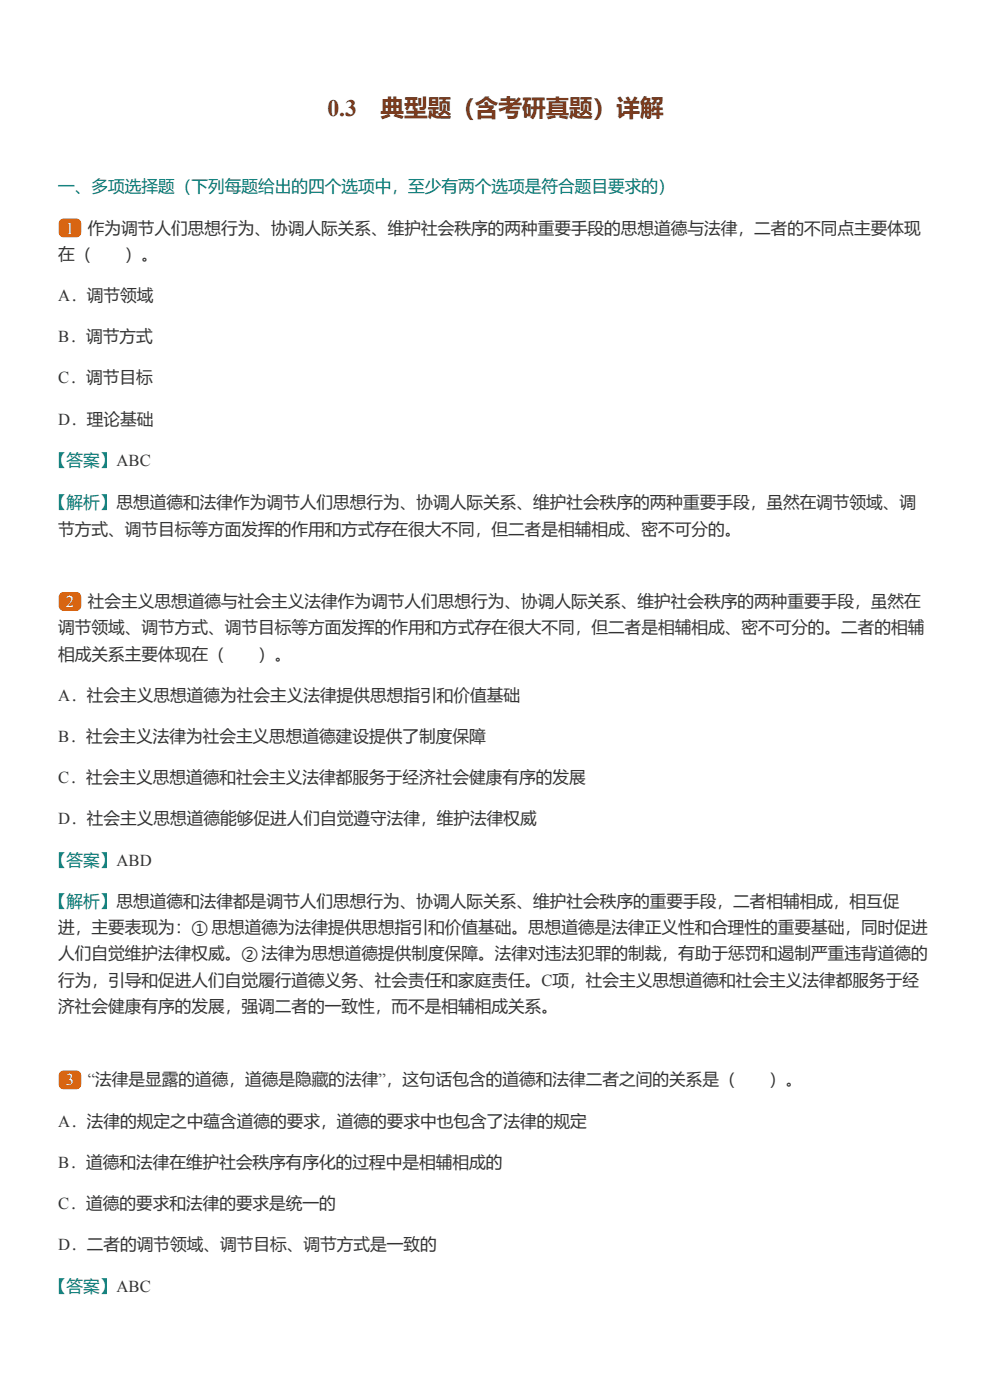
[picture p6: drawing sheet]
<svg xmlns="http://www.w3.org/2000/svg" width="210mm" height="297mm" viewBox="0 0 210 297" stroke-linecap="round" stroke-linejoin="round" font-family="sans-serif">
<defs><g id="words">
<g font-size="5" fill="#712d0e">
<text x="69.3" y="24.6">0.3</text>
<text x="80.6" y="24.6">典型题（含考研真题）详解</text>
</g>
<g font-size="3.5" fill="#007874">
<text x="12.3" y="40.8">一、多项选择题（下列每题给出的四个选项中，至少有两个选项是符合题目要求的）</text>
<text x="10.6" y="98.7">【答案】ABC</text>
<text x="10.6" y="107.7">【解析】思想道德和法律作为调节人们思想行为、协调人际关系、维护社会秩序的两种重要手段，虽然在调节领域、调</text>
<text x="10.6" y="183.4">【答案】ABD</text>
<text x="10.6" y="192.2">【解析】思想道德和法律都是调节人们思想行为、协调人际关系、维护社会秩序的重要手段，二者相辅相成，相互促</text>
<text x="10.6" y="273.7">【答案】ABC</text>
</g>
<g font-size="3.5" fill="#fff">
<text x="13.9" y="49.5">1</text>
<text x="13.9" y="128.6">2</text>
<text x="13.9" y="230">3</text>
</g>
<g font-size="3.5" fill="#333">
<text x="18.6" y="49.5">作为调节人们思想行为、协调人际关系、维护社会秩序的两种重要手段的思想道德与法律，二者的不同点主要体现</text>
<text x="12.3" y="55.1">在（</text>
<text x="26.5" y="55.1">）。</text>
<text x="12.3" y="63.8">A．调节领域</text>
<text x="12.3" y="72.5">B．调节方式</text>
<text x="12.3" y="81.3">C．调节目标</text>
<text x="12.3" y="90">D．理论基础</text>
<text x="12.3" y="113.3">节方式、调节目标等方面发挥的作用和方式存在很大不同，但二者是相辅相成、密不可分的。</text>
<text x="18.6" y="128.6">社会主义思想道德与社会主义法律作为调节人们思想行为、协调人际关系、维护社会秩序的两种重要手段，虽然在</text>
<text x="12.3" y="134.2">调节领域、调节方式、调节目标等方面发挥的作用和方式存在很大不同，但二者是相辅相成、密不可分的。二者的相辅</text>
<text x="12.3" y="139.8">相成关系主要体现在（</text>
<text x="54.7" y="139.8">）。</text>
<text x="12.3" y="148.5">A．社会主义思想道德为社会主义法律提供思想指引和价值基础</text>
<text x="12.3" y="157.2">B．社会主义法律为社会主义思想道德建设提供了制度保障</text>
<text x="12.3" y="166">C．社会主义思想道德和社会主义法律都服务于经济社会健康有序的发展</text>
<text x="12.3" y="174.7">D．社会主义思想道德能够促进人们自觉遵守法律，维护法律权威</text>
<text x="12.3" y="197.7">进，主要表现为：① 思想道德为法律提供思想指引和价值基础。思想道德是法律正义性和合理性的重要基础，同时促进</text>
<text x="12.3" y="203.3">人们自觉维护法律权威。② 法律为思想道德提供制度保障。法律对违法犯罪的制裁，有助于惩罚和遏制严重违背道德的</text>
<text x="12.3" y="208.8">行为，引导和促进人们自觉履行道德义务、社会责任和家庭责任。C项，社会主义思想道德和社会主义法律都服务于经</text>
<text x="12.3" y="214.4">济社会健康有序的发展，强调二者的一致性，而不是相辅相成关系。</text>
<text x="18.6" y="230">“法律是显露的道德，道德是隐藏的法律”，这句话包含的道德和法律二者之间的关系是（</text>
<text x="162.9" y="230">）。</text>
<text x="12.3" y="238.8">A．法律的规定之中蕴含道德的要求，道德的要求中也包含了法律的规定</text>
<text x="12.3" y="247.5">B．道德和法律在维护社会秩序有序化的过程中是相辅相成的</text>
<text x="12.3" y="256.2">C．道德的要求和法律的要求是统一的</text>
<text x="12.3" y="265">D．二者的调节领域、调节目标、调节方式是一致的</text>
</g>
</g></defs>
<g fill="#e60">
<path d="M12.7 46.6l.8-.3h2.6a1.06 1.06 0 0 1 1.1 1.1v1.8a1.06 1.06 0 0 1-1.1 1.1h-2.6a1.06 1.06 0 0 1-1.1-1.1l.1-2z"/>
<path d="M12.7 125.8l.8-.3h2.6a1.06 1.06 0 0 1 1.1 1v1.9a1.06 1.06 0 0 1-1.1 1h-2.6a1.06 1.06 0 0 1-1.1-1l.1-2.1z"/>
<path d="M12.7 227.2l.8-.4h2.6a1.06 1.06 0 0 1 1.1 1.1v1.9a1.06 1.06 0 0 1-1.1 1h-2.6a1.06 1.06 0 0 1-1.1-1l.1-2.1z"/>
</g>
<use href="#words"/>
</svg>
